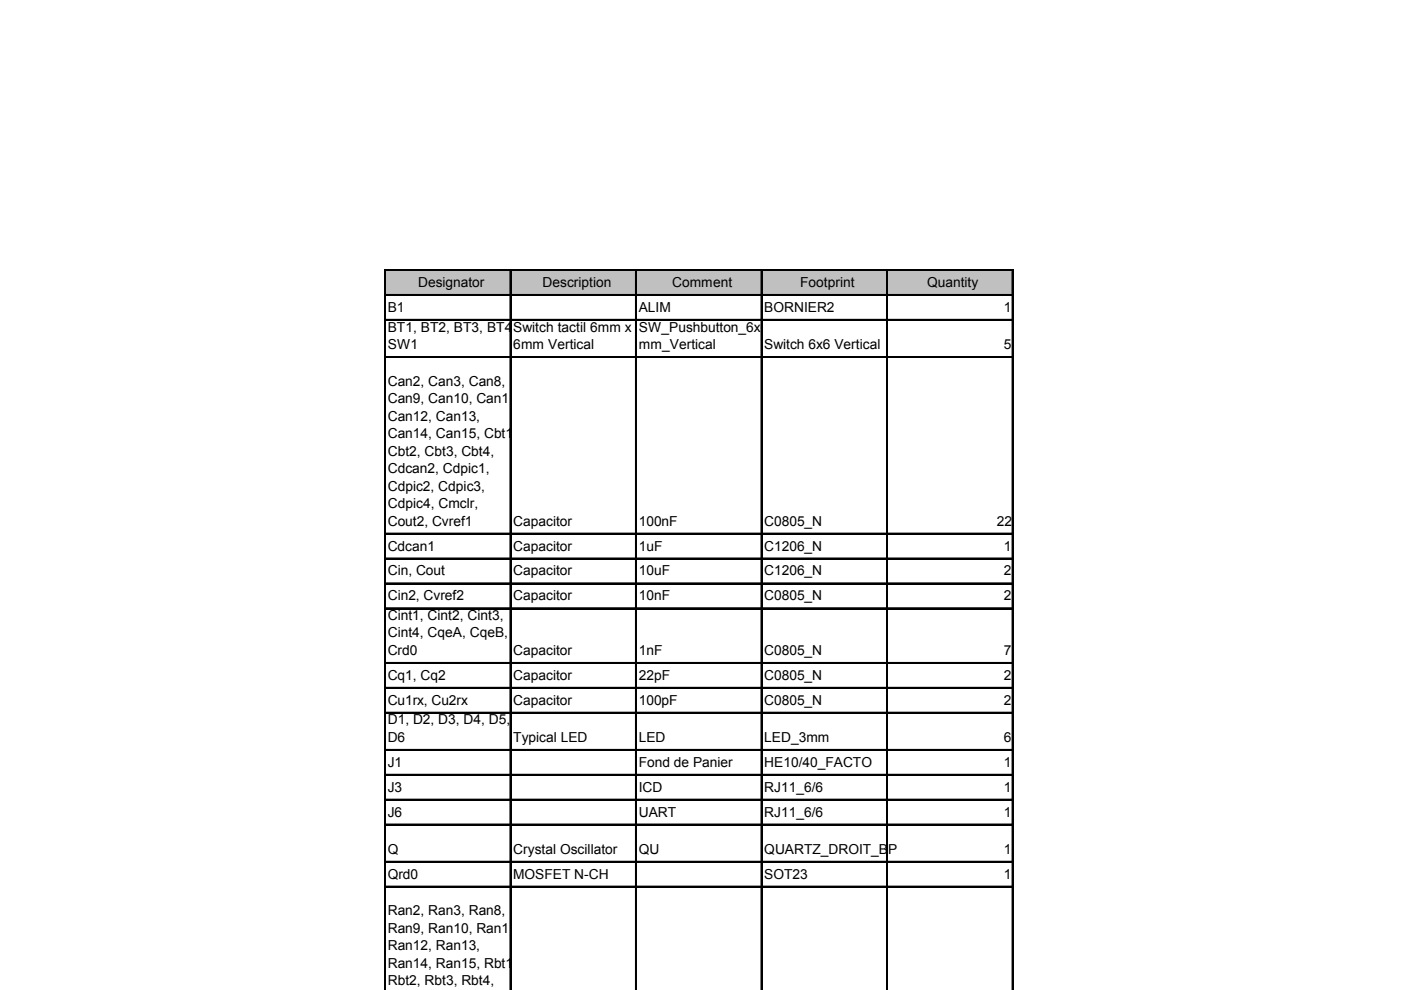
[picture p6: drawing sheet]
<svg xmlns="http://www.w3.org/2000/svg" width="297mm" height="210mm" viewBox="0 0 297 210" stroke-linecap="round" stroke-linejoin="round" font-family="sans-serif">
<defs><g id="words">
<g font-size="2.9">
<text x="88.6" y="60.8">Designator</text>
<text x="115" y="60.8">Description</text>
<text x="142.5" y="60.8">Comment</text>
<text x="169.7" y="60.8">Footprint</text>
<text x="196.6" y="60.8">Quantity</text>
<text x="82.2" y="66.1">B1</text>
<text x="82.2" y="70.3">BT1, BT2, BT3, BT4,Switch tactil 6mm x</text>
<text x="135.4" y="66.1">ALIM</text>
<text x="135.4" y="70.3">SW_Pushbutton_6x6</text>
<text x="162.1" y="66.1">BORNIER2</text>
<text x="212.8" y="66.1">1</text>
<text x="82.2" y="74">SW1</text>
<text x="108.8" y="74">6mm Vertical</text>
<text x="135.4" y="74">mm_Vertical</text>
<text x="162.1" y="74">Switch 6x6 Vertical</text>
<text x="212.8" y="74">5</text>
<text x="82.2" y="81.8">Can2, Can3, Can8,</text>
<text x="82.2" y="85.5">Can9, Can10, Can11,</text>
<text x="82.2" y="89.2">Can12, Can13,</text>
<text x="82.2" y="92.9">Can14, Can15, Cbt1,</text>
<text x="82.2" y="96.6">Cbt2, Cbt3, Cbt4,</text>
<text x="82.2" y="100.3">Cdcan2, Cdpic1,</text>
<text x="82.2" y="104">Cdpic2, Cdpic3,</text>
<text x="82.2" y="107.7">Cdpic4, Cmclr,</text>
<text x="82.2" y="111.5">Cout2, Cvref1</text>
<text x="108.8" y="111.5">Capacitor</text>
<text x="135.4" y="111.5">100nF</text>
<text x="162.1" y="111.5">C0805_N</text>
<text x="211.4" y="111.5">22</text>
<text x="82.2" y="116.7">Cdcan1</text>
<text x="108.8" y="116.7">Capacitor</text>
<text x="135.4" y="116.7">1uF</text>
<text x="162.1" y="116.7">C1206_N</text>
<text x="212.8" y="116.7">1</text>
<text x="82.2" y="122">Cin, Cout</text>
<text x="108.8" y="122">Capacitor</text>
<text x="135.4" y="122">10uF</text>
<text x="162.1" y="122">C1206_N</text>
<text x="212.8" y="122">2</text>
<text x="82.2" y="127.3">Cin2, Cvref2</text>
<text x="82.2" y="131.5">Cint1, Cint2, Cint3,</text>
<text x="108.8" y="127.3">Capacitor</text>
<text x="135.4" y="127.3">10nF</text>
<text x="162.1" y="127.3">C0805_N</text>
<text x="212.8" y="127.3">2</text>
<text x="82.2" y="135.2">Cint4, CqeA, CqeB,</text>
<text x="82.2" y="138.9">Crd0</text>
<text x="108.8" y="138.9">Capacitor</text>
<text x="135.4" y="138.9">1nF</text>
<text x="162.1" y="138.9">C0805_N</text>
<text x="212.8" y="138.9">7</text>
<text x="82.2" y="144.1">Cq1, Cq2</text>
<text x="82.2" y="149.4">Cu1rx, Cu2rx</text>
<text x="108.8" y="144.1">Capacitor</text>
<text x="108.8" y="149.4">Capacitor</text>
<text x="135.4" y="144.1">22pF</text>
<text x="135.4" y="149.4">100pF</text>
<text x="162.1" y="144.1">C0805_N</text>
<text x="162.1" y="149.4">C0805_N</text>
<text x="212.8" y="144.1">2</text>
<text x="212.8" y="149.4">2</text>
<text x="82.2" y="153.6">D1, D2, D3, D4, D5,</text>
<text x="82.2" y="157.3">D6</text>
<text x="108.8" y="157.3">Typical LED</text>
<text x="135.4" y="157.3">LED</text>
<text x="162.1" y="157.3">LED_3mm</text>
<text x="212.8" y="157.3">6</text>
<text x="82.2" y="162.6">J1</text>
<text x="82.2" y="167.9">J3</text>
<text x="135.4" y="162.6">Fond de Panier</text>
<text x="135.4" y="167.9">ICD</text>
<text x="162.1" y="162.6">HE10/40_FACTO</text>
<text x="162.1" y="167.9">RJ11_6/6</text>
<text x="212.8" y="162.6">1</text>
<text x="212.8" y="167.9">1</text>
<text x="82.2" y="173.1">J6</text>
<text x="135.4" y="173.1">UART</text>
<text x="162.1" y="173.1">RJ11_6/6</text>
<text x="212.8" y="173.1">1</text>
<text x="82.2" y="181">Q</text>
<text x="108.8" y="181">Crystal Oscillator</text>
<text x="135.4" y="181">QU</text>
<text x="162.1" y="181">QUARTZ_DROIT_BP</text>
<text x="212.8" y="181">1</text>
<text x="82.2" y="186.3">Qrd0</text>
<text x="108.8" y="186.3">MOSFET N-CH</text>
<text x="162.1" y="186.3">SOT23</text>
<text x="212.8" y="186.3">1</text>
<text x="82.2" y="194.1">Ran2, Ran3, Ran8,</text>
<text x="82.2" y="197.8">Ran9, Ran10, Ran11,</text>
<text x="82.2" y="201.5">Ran12, Ran13,</text>
<text x="82.2" y="205.2">Ran14, Ran15, Rbt1,</text>
<text x="82.2" y="208.9">Rbt2, Rbt3, Rbt4,</text>
</g>
</g></defs>
<path d="M81.8 57.5h133v5.1h-133z" fill="#c0c0c0"/>
<g fill="none" stroke="#000" stroke-width=".21">
<path d="M81.5 57.2v152.8M81.8 57.2h133.1M108.1 57.5v152.5M134.7 57.5v152.5M161.3 57.5v152.5M188 57.5v152.5M214.6 57.5v152.5M81.8 62.4h133.1M81.8 67.7h133.1M81.8 75.6h133.1M81.8 113h133.1M81.8 118.3h133.1"/>
<path d="M81.8 123.6h133.1M81.8 128.9h133.1M81.8 140.5h133.1M81.8 145.7h133.1M81.8 151h133.1M81.8 158.9h133.1M81.8 164.2h133.1M81.8 169.4h133.1M81.8 174.7h133.1M81.8 182.6h133.1M81.8 187.9h133.1"/>
</g>
<path d="M81.7 57.2v152.8M108.3 57.5v152.5M134.9 57.5v152.5M161.5 57.5v152.5M188.1 57.5v152.5M214.7 57.5v152.5" fill="none" stroke="#000" stroke-width=".31"/>
<g fill="none" stroke="#000" stroke-width=".35">
<path d="M81.8 57.3h133.1M81.8 62.6h133.1M81.8 67.9h133.1M81.8 75.8h133.1M81.8 113.2h133.1M81.8 118.5h133.1M81.8 123.8h133.1M81.8 129h133.1M81.8 140.6h133.1M81.8 145.9h133.1M81.8 151.2h133.1M81.8 159.1h133.1"/>
<path d="M81.8 164.3h133.1M81.8 169.6h133.1M81.8 174.9h133.1M81.8 182.8h133.1M81.8 188.1h133.1"/>
</g>
<use href="#words"/>
</svg>
